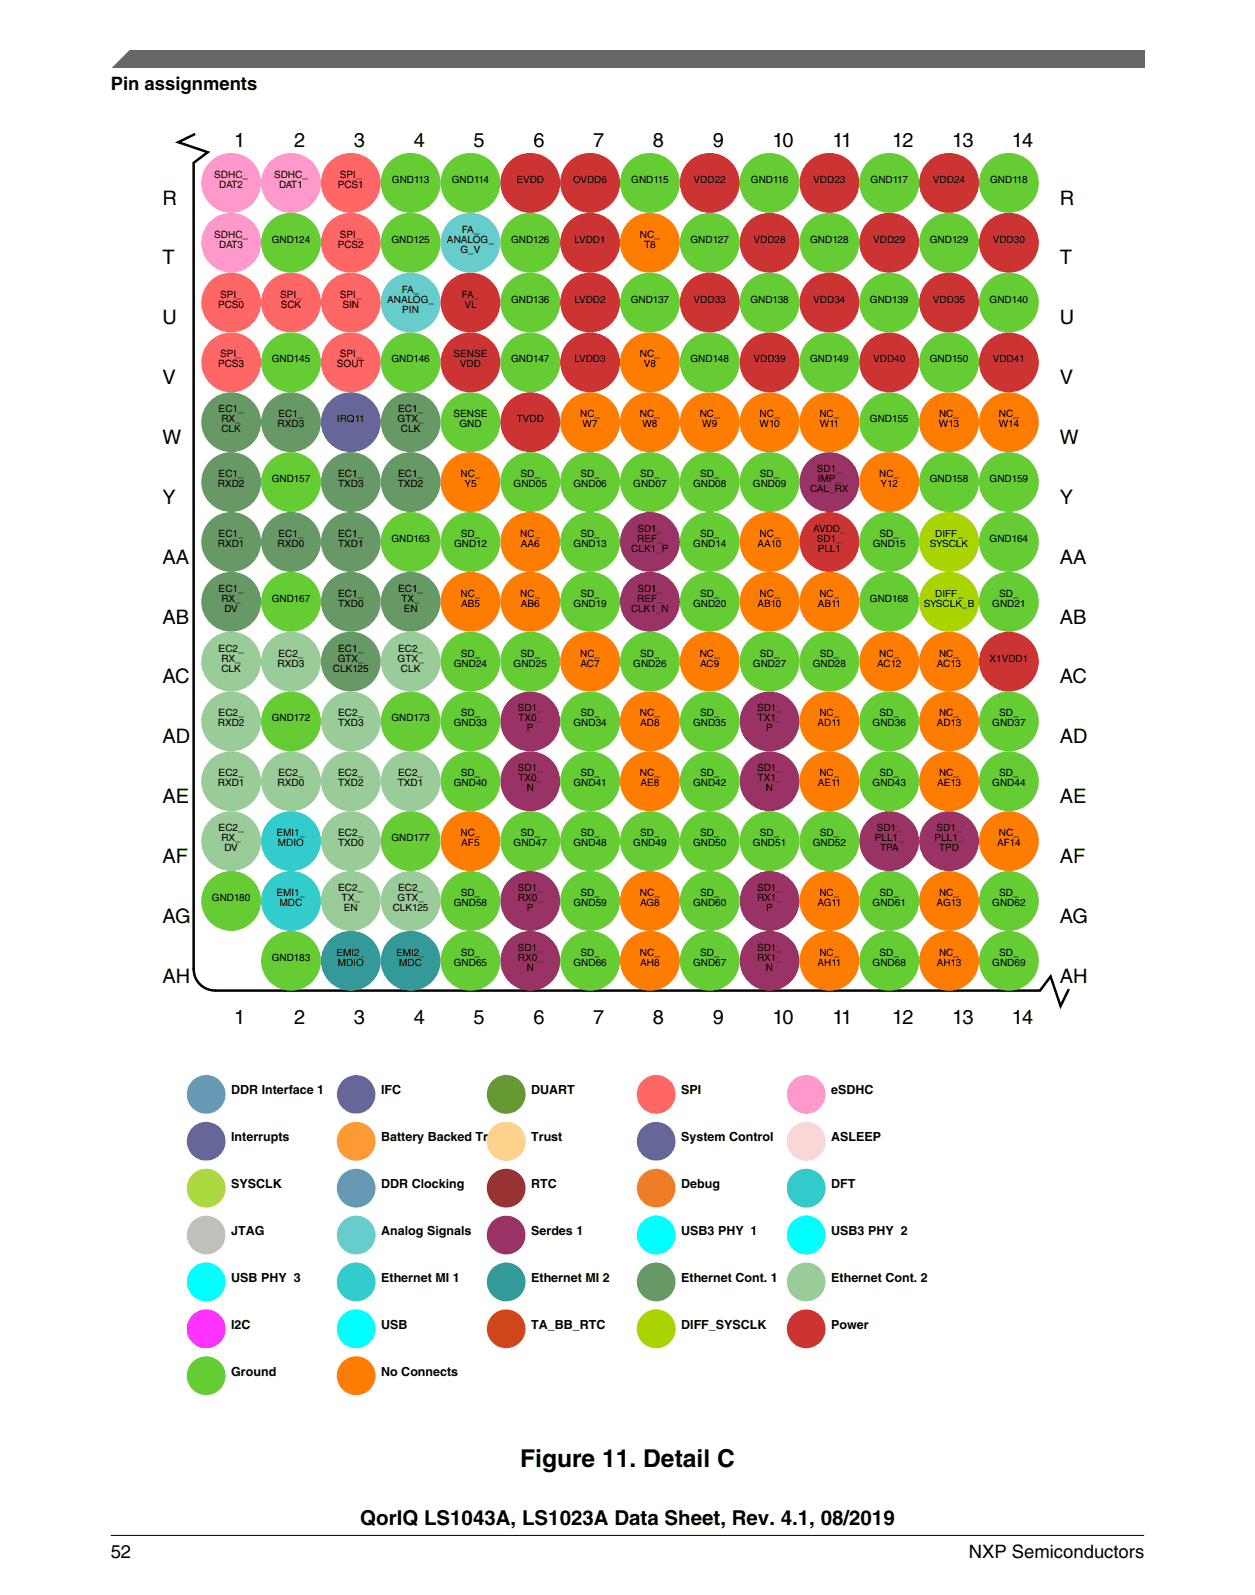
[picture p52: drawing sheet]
<svg xmlns="http://www.w3.org/2000/svg" width="216mm" height="274mm" viewBox="0 0 216 274" stroke-linecap="round" stroke-linejoin="round" font-family="sans-serif">
<defs><g id="words">
<text font-size="4.2" x="89.5" y="252.4">Figure 11. Detail C</text>
<text font-size="3.5" x="62" y="262.3">QorIQ LS1043A, LS1023A Data Sheet, Rev. 4.1, 08/2019</text>
<g font-size="3.4">
<text x="40.3" y="25.2">1</text>
<text x="50.6" y="25.2">2</text>
<text x="60.9" y="25.2">3</text>
<text x="71.2" y="25.2">4</text>
<text x="81.5" y="25.2">5</text>
<text x="91.8" y="25.2">6</text>
<text x="102" y="25.2">7</text>
<text x="112.3" y="25.2">8</text>
<text x="122.6" y="25.2">9</text>
<text x="132.9" y="25.2">10</text>
<text x="143.2" y="25.2">11</text>
<text x="153.5" y="25.2">12</text>
<text x="163.8" y="25.2">13</text>
<text x="174.1" y="25.2">14</text>
<text x="27.9" y="35.2">R</text>
<text x="182.3" y="35.2">R</text>
<text x="27.9" y="45.5">T</text>
<text x="182.3" y="45.5">T</text>
<text x="27.9" y="55.8">U</text>
<text x="182.3" y="55.8">U</text>
<text x="27.9" y="66.1">V</text>
<text x="182.3" y="66.1">V</text>
<text x="27.9" y="76.4">W</text>
<text x="182.3" y="76.4">W</text>
<text x="27.9" y="86.7">Y</text>
<text x="182.3" y="86.7">Y</text>
<text x="27.9" y="96.9">AA</text>
<text x="182.3" y="96.9">AA</text>
<text x="27.9" y="107.2">AB</text>
<text x="182.3" y="107.2">AB</text>
<text x="27.9" y="117.5">AC</text>
<text x="182.3" y="117.5">AC</text>
<text x="27.9" y="127.8">AD</text>
<text x="182.3" y="127.8">AD</text>
<text x="27.9" y="138.1">AE</text>
<text x="182.3" y="138.1">AE</text>
<text x="27.9" y="148.4">AF</text>
<text x="182.3" y="148.4">AF</text>
<text x="27.9" y="158.7">AG</text>
<text x="182.3" y="158.7">AG</text>
<text x="27.9" y="169">AH</text>
<text x="182.3" y="169">AH</text>
<text x="40.3" y="176.1">1</text>
<text x="50.6" y="176.1">2</text>
<text x="60.9" y="176.1">3</text>
<text x="71.2" y="176.1">4</text>
<text x="81.5" y="176.1">5</text>
<text x="91.8" y="176.1">6</text>
<text x="102" y="176.1">7</text>
<text x="112.3" y="176.1">8</text>
<text x="122.6" y="176.1">9</text>
<text x="132.9" y="176.1">10</text>
<text x="143.2" y="176.1">11</text>
<text x="153.5" y="176.1">12</text>
<text x="163.8" y="176.1">13</text>
<text x="174.1" y="176.1">14</text>
</g>
<g font-size="3.2">
<text x="19" y="15.5">Pin assignments</text>
<text x="19" y="268">52</text>
<text x="166.7" y="268">NXP Semiconductors</text>
</g>
<g font-size="2.2">
<text x="39.8" y="188.2">DDR Interface 1</text>
<text x="65.6" y="188.2">IFC</text>
<text x="91.4" y="188.2">DUART</text>
<text x="117.2" y="188.2">SPI</text>
<text x="143" y="188.2">eSDHC</text>
<text x="39.8" y="196.3">Interrupts</text>
<text x="65.6" y="196.3">Battery Backed Trust</text>
<text x="91.4" y="196.3">Trust</text>
<text x="117.2" y="196.3">System Control</text>
<text x="143" y="196.3">ASLEEP</text>
<text x="39.8" y="204.3">SYSCLK</text>
<text x="65.6" y="204.3">DDR Clocking</text>
<text x="91.4" y="204.3">RTC</text>
<text x="117.2" y="204.3">Debug</text>
<text x="143" y="204.3">DFT</text>
<text x="39.8" y="212.4">JTAG</text>
<text x="65.6" y="212.4">Analog Signals</text>
<text x="91.4" y="212.4">Serdes 1</text>
<text x="117.2" y="212.4">USB3 PHY 1</text>
<text x="143" y="212.4">USB3 PHY 2</text>
<text x="39.8" y="220.5">USB PHY 3</text>
<text x="65.6" y="220.5">Ethernet MI 1</text>
<text x="91.4" y="220.5">Ethernet MI 2</text>
<text x="117.2" y="220.5">Ethernet Cont. 1</text>
<text x="143" y="220.5">Ethernet Cont. 2</text>
<text x="39.8" y="228.5">I2C</text>
<text x="65.6" y="228.5">USB</text>
<text x="91.4" y="228.5">TA_BB_RTC</text>
<text x="117.2" y="228.5">DIFF_SYSCLK</text>
<text x="143" y="228.5">Power</text>
<text x="39.8" y="236.6">Ground</text>
<text x="65.6" y="236.6">No Connects</text>
</g>
<g font-size="1.7">
<text x="36.9" y="30.6">SDHC_</text>
<text x="37.7" y="32.3">DAT2</text>
<text x="47.1" y="30.6">SDHC_</text>
<text x="48" y="32.3">DAT1</text>
<text x="58.1" y="32.3">PCS1</text>
<text x="58.5" y="30.6">SPI_</text>
<text x="67.4" y="31.5">GND113</text>
<text x="77.7" y="31.5">GND114</text>
<text x="88.8" y="31.5">EVDD</text>
<text x="98.6" y="31.5">OVDD6</text>
<text x="108.6" y="31.5">GND115</text>
<text x="119.3" y="31.5">VDD22</text>
<text x="129.2" y="31.5">GND116</text>
<text x="139.9" y="31.5">VDD23</text>
<text x="149.8" y="31.5">GND117</text>
<text x="160.5" y="31.5">VDD24</text>
<text x="170.3" y="31.5">GND118</text>
<text x="36.9" y="40.9">SDHC_</text>
<text x="46.7" y="41.7">GND124</text>
<text x="58.5" y="40.9">SPI_</text>
<text x="67.3" y="41.7">GND125</text>
<text x="76.9" y="41.7">ANALOG_</text>
<text x="79.4" y="40">FA_</text>
<text x="87.9" y="41.7">GND126</text>
<text x="98.8" y="41.7">LVDD1</text>
<text x="110.1" y="40.9">NC_</text>
<text x="118.8" y="41.7">GND127</text>
<text x="129.6" y="41.7">VDD28</text>
<text x="139.4" y="41.7">GND128</text>
<text x="150.2" y="41.7">VDD29</text>
<text x="160" y="41.7">GND129</text>
<text x="170.8" y="41.7">VDD30</text>
<text x="37.7" y="42.6">DAT3</text>
<text x="58.1" y="42.6">PCS2</text>
<text x="79.2" y="43.5">G_V</text>
<text x="110.8" y="42.6">T8</text>
<text x="37.5" y="52.9">PCS0</text>
<text x="37.9" y="51.2">SPI_</text>
<text x="48.2" y="51.2">SPI_</text>
<text x="48.3" y="52.9">SCK</text>
<text x="58.5" y="51.2">SPI_</text>
<text x="58.9" y="52.9">SIN</text>
<text x="66.6" y="52">ANALOG_</text>
<text x="69.1" y="50.3">FA_</text>
<text x="69.2" y="53.8">PIN</text>
<text x="79.4" y="51.2">FA_</text>
<text x="79.9" y="52.9">VL</text>
<text x="87.9" y="52">GND136</text>
<text x="98.8" y="52">LVDD2</text>
<text x="108.5" y="52">GND137</text>
<text x="119.3" y="52">VDD33</text>
<text x="129.1" y="52">GND138</text>
<text x="139.9" y="52">VDD34</text>
<text x="149.7" y="52">GND139</text>
<text x="160.5" y="52">VDD35</text>
<text x="170.3" y="52">GND140</text>
<text x="37.5" y="63.2">PCS3</text>
<text x="37.9" y="61.5">SPI_</text>
<text x="46.7" y="62.3">GND145</text>
<text x="58" y="63.2">SOUT</text>
<text x="58.5" y="61.5">SPI_</text>
<text x="67.3" y="62.3">GND146</text>
<text x="78" y="61.5">SENSE</text>
<text x="79.1" y="63.2">VDD</text>
<text x="87.9" y="62.3">GND147</text>
<text x="98.8" y="62.3">LVDD3</text>
<text x="110.1" y="61.5">NC_</text>
<text x="110.8" y="63.2">V8</text>
<text x="118.8" y="62.3">GND148</text>
<text x="129.6" y="62.3">VDD39</text>
<text x="139.4" y="62.3">GND149</text>
<text x="150.2" y="62.3">VDD40</text>
<text x="160" y="62.3">GND150</text>
<text x="170.8" y="62.3">VDD41</text>
<text x="37.6" y="70.9">EC1_</text>
<text x="47.9" y="71.8">EC1_</text>
<text x="68.5" y="70.9">EC1_</text>
<text x="78" y="71.8">SENSE</text>
<text x="99.8" y="71.8">NC_</text>
<text x="110.1" y="71.8">NC_</text>
<text x="120.4" y="71.8">NC_</text>
<text x="130.7" y="71.8">NC_</text>
<text x="141" y="71.8">NC_</text>
<text x="161.6" y="71.8">NC_</text>
<text x="171.8" y="71.8">NC_</text>
<text x="38.1" y="72.6">RX_</text>
<text x="38.1" y="74.3">CLK</text>
<text x="47.8" y="73.5">RXD3</text>
<text x="58" y="72.6">IRQ11</text>
<text x="68.4" y="72.6">GTX_</text>
<text x="69" y="74.3">CLK</text>
<text x="79" y="73.5">GND</text>
<text x="88.9" y="72.6">TVDD</text>
<text x="100.2" y="73.5">W7</text>
<text x="110.5" y="73.5">W8</text>
<text x="120.8" y="73.5">W9</text>
<text x="130.7" y="73.5">W10</text>
<text x="141" y="73.5">W11</text>
<text x="149.7" y="72.6">GND155</text>
<text x="161.5" y="73.5">W13</text>
<text x="171.8" y="73.5">W14</text>
<text x="37.5" y="83.8">RXD2</text>
<text x="37.6" y="82.1">EC1_</text>
<text x="46.7" y="82.9">GND157</text>
<text x="58.2" y="83.8">TXD3</text>
<text x="58.2" y="82.1">EC1_</text>
<text x="68.4" y="83.8">TXD2</text>
<text x="68.5" y="82.1">EC1_</text>
<text x="79.2" y="82.1">NC_</text>
<text x="79.9" y="83.8">Y5</text>
<text x="88.4" y="83.8">GND05</text>
<text x="89.6" y="82.1">SD_</text>
<text x="98.7" y="83.8">GND06</text>
<text x="99.8" y="82.1">SD_</text>
<text x="108.9" y="83.8">GND07</text>
<text x="110.1" y="82.1">SD_</text>
<text x="119.2" y="83.8">GND08</text>
<text x="120.4" y="82.1">SD_</text>
<text x="129.5" y="83.8">GND09</text>
<text x="130.7" y="82.1">SD_</text>
<text x="140.5" y="81.2">SD1_</text>
<text x="140.7" y="82.9">IMP_</text>
<text x="151.3" y="82.1">NC_</text>
<text x="151.5" y="83.8">Y12</text>
<text x="160" y="82.9">GND158</text>
<text x="170.3" y="82.9">GND159</text>
<text x="139.4" y="84.6">CAL_RX</text>
<text x="37.5" y="94.1">RXD1</text>
<text x="37.6" y="92.3">EC1_</text>
<text x="47.8" y="94.1">RXD0</text>
<text x="47.9" y="92.3">EC1_</text>
<text x="58.2" y="94.1">TXD1</text>
<text x="58.2" y="92.3">EC1_</text>
<text x="67.3" y="93.2">GND163</text>
<text x="78.1" y="94.1">GND12</text>
<text x="79.3" y="92.3">SD_</text>
<text x="89.5" y="92.3">NC_</text>
<text x="89.6" y="94.1">AA6</text>
<text x="98.7" y="94.1">GND13</text>
<text x="99.8" y="92.3">SD_</text>
<text x="108.6" y="94.9">CLK1_P</text>
<text x="109.6" y="93.2">REF_</text>
<text x="109.7" y="91.5">SD1_</text>
<text x="119.3" y="94.1">GND14</text>
<text x="120.4" y="92.3">SD_</text>
<text x="130.3" y="94.1">AA10</text>
<text x="130.7" y="92.3">NC_</text>
<text x="139.9" y="91.5">AVDD_</text>
<text x="140.5" y="93.2">SD1_</text>
<text x="140.7" y="94.9">PLL1</text>
<text x="150.1" y="94.1">GND15</text>
<text x="151.3" y="92.3">SD_</text>
<text x="160" y="94.1">SYSCLK</text>
<text x="160.9" y="92.3">DIFF_</text>
<text x="170.3" y="93.2">GND164</text>
<text x="37.6" y="101.8">EC1_</text>
<text x="68.5" y="101.8">EC1_</text>
<text x="109.7" y="101.8">SD1_</text>
<text x="38.1" y="103.5">RX_</text>
<text x="38.6" y="105.2">DV</text>
<text x="46.7" y="103.5">GND167</text>
<text x="58.2" y="104.4">TXD0</text>
<text x="58.2" y="102.6">EC1_</text>
<text x="69.1" y="103.5">TX_</text>
<text x="69.4" y="105.2">EN</text>
<text x="79.2" y="102.6">NC_</text>
<text x="79.3" y="104.4">AB5</text>
<text x="89.5" y="102.6">NC_</text>
<text x="89.6" y="104.4">AB6</text>
<text x="98.7" y="104.4">GND19</text>
<text x="99.8" y="102.6">SD_</text>
<text x="108.6" y="105.2">CLK1_N</text>
<text x="109.6" y="103.5">REF_</text>
<text x="119.2" y="104.4">GND20</text>
<text x="120.4" y="102.6">SD_</text>
<text x="130.3" y="104.4">AB10</text>
<text x="130.7" y="102.6">NC_</text>
<text x="140.7" y="104.4">AB11</text>
<text x="141" y="102.6">NC_</text>
<text x="149.7" y="103.5">GND168</text>
<text x="158.9" y="104.4">SYSCLK_B</text>
<text x="160.9" y="102.6">DIFF_</text>
<text x="170.7" y="104.4">GND21</text>
<text x="171.9" y="102.6">SD_</text>
<text x="37.6" y="112.1">EC2_</text>
<text x="38.1" y="113.8">RX_</text>
<text x="47.9" y="112.9">EC2_</text>
<text x="58.1" y="113.8">GTX_</text>
<text x="58.2" y="112.1">EC1_</text>
<text x="68.4" y="113.8">GTX_</text>
<text x="68.5" y="112.1">EC2_</text>
<text x="79.3" y="112.9">SD_</text>
<text x="89.6" y="112.9">SD_</text>
<text x="99.8" y="112.9">NC_</text>
<text x="110.1" y="112.9">SD_</text>
<text x="120.4" y="112.9">NC_</text>
<text x="130.7" y="112.9">SD_</text>
<text x="141" y="112.9">SD_</text>
<text x="151.3" y="112.9">NC_</text>
<text x="161.6" y="112.9">NC_</text>
<text x="170.2" y="113.8">X1VDD1</text>
<text x="38.1" y="115.5">CLK</text>
<text x="47.8" y="114.6">RXD3</text>
<text x="57.3" y="115.5">CLK125</text>
<text x="69" y="115.5">CLK</text>
<text x="78.1" y="114.6">GND24</text>
<text x="88.4" y="114.6">GND25</text>
<text x="99.9" y="114.6">AC7</text>
<text x="108.9" y="114.6">GND26</text>
<text x="120.5" y="114.6">AC9</text>
<text x="129.5" y="114.6">GND27</text>
<text x="139.8" y="114.6">GND28</text>
<text x="150.9" y="114.6">AC12</text>
<text x="161.2" y="114.6">AC13</text>
<text x="37.5" y="124.9">RXD2</text>
<text x="37.6" y="123.2">EC2_</text>
<text x="46.7" y="124.1">GND172</text>
<text x="58.2" y="124.9">TXD3</text>
<text x="58.2" y="123.2">EC2_</text>
<text x="67.3" y="124.1">GND173</text>
<text x="78.1" y="124.9">GND33</text>
<text x="79.3" y="123.2">SD_</text>
<text x="89.1" y="122.4">SD1_</text>
<text x="89.2" y="124.1">TX0_</text>
<text x="90.7" y="125.8">P</text>
<text x="98.7" y="124.9">GND34</text>
<text x="99.8" y="123.2">SD_</text>
<text x="110.1" y="123.2">NC_</text>
<text x="110.1" y="124.9">AD8</text>
<text x="119.2" y="124.9">GND35</text>
<text x="120.4" y="123.2">SD_</text>
<text x="130.2" y="122.4">SD1_</text>
<text x="130.3" y="124.1">TX1_</text>
<text x="131.8" y="125.8">P</text>
<text x="140.6" y="124.9">AD11</text>
<text x="141" y="123.2">NC_</text>
<text x="150.1" y="124.9">GND36</text>
<text x="151.3" y="123.2">SD_</text>
<text x="161.2" y="124.9">AD13</text>
<text x="161.6" y="123.2">NC_</text>
<text x="170.7" y="124.9">GND37</text>
<text x="171.9" y="123.2">SD_</text>
<text x="37.5" y="135.2">RXD1</text>
<text x="37.6" y="133.5">EC2_</text>
<text x="47.8" y="135.2">RXD0</text>
<text x="47.9" y="133.5">EC2_</text>
<text x="58.2" y="135.2">TXD2</text>
<text x="58.2" y="133.5">EC2_</text>
<text x="68.4" y="135.2">TXD1</text>
<text x="68.5" y="133.5">EC2_</text>
<text x="78.1" y="135.2">GND40</text>
<text x="79.3" y="133.5">SD_</text>
<text x="89.1" y="132.7">SD1_</text>
<text x="89.2" y="134.4">TX0_</text>
<text x="90.6" y="136.1">N</text>
<text x="98.7" y="135.2">GND41</text>
<text x="99.8" y="133.5">SD_</text>
<text x="110.1" y="133.5">NC_</text>
<text x="110.2" y="135.2">AE8</text>
<text x="119.2" y="135.2">GND42</text>
<text x="120.4" y="133.5">SD_</text>
<text x="130.2" y="132.7">SD1_</text>
<text x="130.3" y="134.4">TX1_</text>
<text x="131.8" y="136.1">N</text>
<text x="140.7" y="135.2">AE11</text>
<text x="141" y="133.5">NC_</text>
<text x="150.1" y="135.2">GND43</text>
<text x="151.3" y="133.5">SD_</text>
<text x="161.2" y="135.2">AE13</text>
<text x="161.6" y="133.5">NC_</text>
<text x="170.7" y="135.2">GND44</text>
<text x="171.9" y="133.5">SD_</text>
<text x="37.6" y="142.9">EC2_</text>
<text x="47.6" y="143.8">EMI1_</text>
<text x="58.2" y="143.8">EC2_</text>
<text x="79.2" y="143.8">NC_</text>
<text x="89.6" y="143.8">SD_</text>
<text x="99.8" y="143.8">SD_</text>
<text x="110.1" y="143.8">SD_</text>
<text x="120.4" y="143.8">SD_</text>
<text x="130.7" y="143.8">SD_</text>
<text x="141" y="143.8">SD_</text>
<text x="150.8" y="142.9">SD1_</text>
<text x="161.1" y="142.9">SD1_</text>
<text x="171.8" y="143.8">NC_</text>
<text x="38.1" y="144.7">RX_</text>
<text x="38.6" y="146.4">DV</text>
<text x="47.8" y="145.5">MDIO</text>
<text x="58.2" y="145.5">TXD0</text>
<text x="67.3" y="144.7">GND177</text>
<text x="79.4" y="145.5">AF5</text>
<text x="88.4" y="145.5">GND47</text>
<text x="98.7" y="145.5">GND48</text>
<text x="108.9" y="145.5">GND49</text>
<text x="119.2" y="145.5">GND50</text>
<text x="129.5" y="145.5">GND51</text>
<text x="139.8" y="145.5">GND52</text>
<text x="150.5" y="144.7">PLL1_</text>
<text x="151.4" y="146.4">TPA</text>
<text x="160.8" y="144.7">PLL1_</text>
<text x="161.6" y="146.4">TPD</text>
<text x="171.5" y="145.5">AF14</text>
<text x="36.5" y="155">GND180</text>
<text x="47.6" y="154.1">EMI1_</text>
<text x="48.1" y="155.8">MDC</text>
<text x="58.2" y="153.2">EC2_</text>
<text x="58.8" y="155">TX_</text>
<text x="68.4" y="155">GTX_</text>
<text x="68.5" y="153.2">EC2_</text>
<text x="78.1" y="155.8">GND58</text>
<text x="79.3" y="154.1">SD_</text>
<text x="89.1" y="153.2">SD1_</text>
<text x="89.1" y="155">RX0_</text>
<text x="98.7" y="155.8">GND59</text>
<text x="99.8" y="154.1">SD_</text>
<text x="110.1" y="154.1">NC_</text>
<text x="110.1" y="155.8">AG8</text>
<text x="119.2" y="155.8">GND60</text>
<text x="120.4" y="154.1">SD_</text>
<text x="130.2" y="153.2">SD1_</text>
<text x="130.2" y="155">RX1_</text>
<text x="140.6" y="155.8">AG11</text>
<text x="141" y="154.1">NC_</text>
<text x="150.1" y="155.8">GND61</text>
<text x="151.3" y="154.1">SD_</text>
<text x="161.1" y="155.8">AG13</text>
<text x="161.6" y="154.1">NC_</text>
<text x="170.7" y="155.8">GND62</text>
<text x="171.9" y="154.1">SD_</text>
<text x="59.2" y="156.7">EN</text>
<text x="67.6" y="156.7">CLK125</text>
<text x="90.7" y="156.7">P</text>
<text x="131.8" y="156.7">P</text>
<text x="46.7" y="165.2">GND183</text>
<text x="57.9" y="164.4">EMI2_</text>
<text x="58.1" y="166.1">MDIO</text>
<text x="68.2" y="164.4">EMI2_</text>
<text x="68.7" y="166.1">MDC</text>
<text x="78.1" y="166.1">GND65</text>
<text x="79.3" y="164.4">SD_</text>
<text x="89.1" y="163.5">SD1_</text>
<text x="89.1" y="165.2">RX0_</text>
<text x="90.6" y="167">N</text>
<text x="98.7" y="166.1">GND66</text>
<text x="99.8" y="164.4">SD_</text>
<text x="110.1" y="164.4">NC_</text>
<text x="110.1" y="166.1">AH8</text>
<text x="119.2" y="166.1">GND67</text>
<text x="120.4" y="164.4">SD_</text>
<text x="130.2" y="163.5">SD1_</text>
<text x="130.2" y="165.2">RX1_</text>
<text x="131.8" y="167">N</text>
<text x="140.6" y="166.1">AH11</text>
<text x="141" y="164.4">NC_</text>
<text x="150.1" y="166.1">GND68</text>
<text x="151.3" y="164.4">SD_</text>
<text x="161.2" y="166.1">AH13</text>
<text x="161.6" y="164.4">NC_</text>
<text x="170.7" y="166.1">GND69</text>
<text x="171.9" y="164.4">SD_</text>
</g>
</g></defs>
<path d="M33.6 23l-2.9 1.5 5 1.7-2.4 1.8v138.7a3.7 3.7 0 0 0 3.7 3.7h141.9l1.8-2.4 1.8 5 1.4-2.9" fill="none" stroke="#000" stroke-width=".43"/>
<circle cx="60.4" cy="62.3" r="5" fill="#f66"/>
<circle cx="60.4" cy="62.3" r="5" fill="none" stroke="#f66" stroke-width=".22"/>
<circle cx="60.4" cy="52" r="5" fill="#f66"/>
<circle cx="60.4" cy="52" r="5" fill="none" stroke="#f66" stroke-width=".22"/>
<circle cx="50.1" cy="52" r="5" fill="#f66"/>
<circle cx="50.1" cy="52" r="5" fill="none" stroke="#f66" stroke-width=".22"/>
<circle cx="39.8" cy="52" r="5" fill="#f66"/>
<circle cx="39.8" cy="52" r="5" fill="none" stroke="#f66" stroke-width=".22"/>
<circle cx="60.4" cy="31.5" r="5" fill="#f66"/>
<circle cx="60.4" cy="31.5" r="5" fill="none" stroke="#f66" stroke-width=".22"/>
<circle cx="60.4" cy="41.7" r="5" fill="#f66"/>
<circle cx="60.4" cy="41.7" r="5" fill="none" stroke="#f66" stroke-width=".22"/>
<circle cx="39.8" cy="62.3" r="5" fill="#f66"/>
<circle cx="39.8" cy="62.3" r="5" fill="none" stroke="#f66" stroke-width=".22"/>
<circle cx="50.1" cy="31.5" r="5" fill="#f9c"/>
<circle cx="50.1" cy="31.5" r="5" fill="none" stroke="#f9c" stroke-width=".22"/>
<circle cx="39.8" cy="31.5" r="5" fill="#f9c"/>
<circle cx="39.8" cy="31.5" r="5" fill="none" stroke="#f9c" stroke-width=".22"/>
<circle cx="39.8" cy="41.7" r="5" fill="#f9c"/>
<circle cx="39.8" cy="41.7" r="5" fill="none" stroke="#f9c" stroke-width=".22"/>
<circle cx="60.4" cy="72.6" r="5" fill="#669"/>
<circle cx="60.4" cy="72.6" r="5" fill="none" stroke="#669" stroke-width=".22"/>
<circle cx="70.6" cy="52" r="5" fill="#6cc"/>
<circle cx="70.6" cy="52" r="5" fill="none" stroke="#6cc" stroke-width=".22"/>
<circle cx="80.9" cy="41.7" r="5" fill="#6cc"/>
<circle cx="80.9" cy="41.7" r="5" fill="none" stroke="#6cc" stroke-width=".22"/>
<circle cx="132.4" cy="124.1" r="5" fill="#936"/>
<circle cx="132.4" cy="124.1" r="5" fill="none" stroke="#936" stroke-width=".22"/>
<circle cx="91.2" cy="124.1" r="5" fill="#936"/>
<circle cx="91.2" cy="124.1" r="5" fill="none" stroke="#936" stroke-width=".22"/>
<circle cx="132.4" cy="134.4" r="5" fill="#936"/>
<circle cx="132.4" cy="134.4" r="5" fill="none" stroke="#936" stroke-width=".22"/>
<circle cx="91.2" cy="134.4" r="5" fill="#936"/>
<circle cx="91.2" cy="134.4" r="5" fill="none" stroke="#936" stroke-width=".22"/>
<circle cx="132.4" cy="155" r="5" fill="#936"/>
<circle cx="132.4" cy="155" r="5" fill="none" stroke="#936" stroke-width=".22"/>
<circle cx="91.2" cy="155" r="5" fill="#936"/>
<circle cx="91.2" cy="155" r="5" fill="none" stroke="#936" stroke-width=".22"/>
<circle cx="132.4" cy="165.2" r="5" fill="#936"/>
<circle cx="132.4" cy="165.2" r="5" fill="none" stroke="#936" stroke-width=".22"/>
<circle cx="91.2" cy="165.2" r="5" fill="#936"/>
<circle cx="91.2" cy="165.2" r="5" fill="none" stroke="#936" stroke-width=".22"/>
<circle cx="111.8" cy="93.2" r="5" fill="#936"/>
<circle cx="111.8" cy="93.2" r="5" fill="none" stroke="#936" stroke-width=".22"/>
<circle cx="111.8" cy="103.5" r="5" fill="#936"/>
<circle cx="111.8" cy="103.5" r="5" fill="none" stroke="#936" stroke-width=".22"/>
<circle cx="142.7" cy="82.9" r="5" fill="#936"/>
<circle cx="142.7" cy="82.9" r="5" fill="none" stroke="#936" stroke-width=".22"/>
<circle cx="153" cy="144.7" r="5" fill="#936"/>
<circle cx="153" cy="144.7" r="5" fill="none" stroke="#936" stroke-width=".22"/>
<circle cx="163.3" cy="144.7" r="5" fill="#936"/>
<circle cx="163.3" cy="144.7" r="5" fill="none" stroke="#936" stroke-width=".22"/>
<circle cx="50.1" cy="155" r="5" fill="#3cc"/>
<circle cx="50.1" cy="155" r="5" fill="none" stroke="#3cc" stroke-width=".22"/>
<circle cx="50.1" cy="144.7" r="5" fill="#3cc"/>
<circle cx="50.1" cy="144.7" r="5" fill="none" stroke="#3cc" stroke-width=".22"/>
<circle cx="70.6" cy="165.2" r="5" fill="#399"/>
<circle cx="70.6" cy="165.2" r="5" fill="none" stroke="#399" stroke-width=".22"/>
<circle cx="60.4" cy="165.2" r="5" fill="#399"/>
<circle cx="60.4" cy="165.2" r="5" fill="none" stroke="#399" stroke-width=".22"/>
<circle cx="60.4" cy="82.9" r="5" fill="#696"/>
<circle cx="60.4" cy="82.9" r="5" fill="none" stroke="#696" stroke-width=".22"/>
<circle cx="70.6" cy="82.9" r="5" fill="#696"/>
<circle cx="70.6" cy="82.9" r="5" fill="none" stroke="#696" stroke-width=".22"/>
<circle cx="60.4" cy="93.2" r="5" fill="#696"/>
<circle cx="60.4" cy="93.2" r="5" fill="none" stroke="#696" stroke-width=".22"/>
<circle cx="60.4" cy="103.5" r="5" fill="#696"/>
<circle cx="60.4" cy="103.5" r="5" fill="none" stroke="#696" stroke-width=".22"/>
<circle cx="70.6" cy="103.5" r="5" fill="#696"/>
<circle cx="70.6" cy="103.5" r="5" fill="none" stroke="#696" stroke-width=".22"/>
<circle cx="70.6" cy="72.6" r="5" fill="#696"/>
<circle cx="70.6" cy="72.6" r="5" fill="none" stroke="#696" stroke-width=".22"/>
<circle cx="60.4" cy="113.8" r="5" fill="#696"/>
<circle cx="60.4" cy="113.8" r="5" fill="none" stroke="#696" stroke-width=".22"/>
<circle cx="50.1" cy="72.6" r="5" fill="#696"/>
<circle cx="50.1" cy="72.6" r="5" fill="none" stroke="#696" stroke-width=".22"/>
<circle cx="39.8" cy="82.9" r="5" fill="#696"/>
<circle cx="39.8" cy="82.9" r="5" fill="none" stroke="#696" stroke-width=".22"/>
<circle cx="39.8" cy="93.2" r="5" fill="#696"/>
<circle cx="39.8" cy="93.2" r="5" fill="none" stroke="#696" stroke-width=".22"/>
<circle cx="50.1" cy="93.2" r="5" fill="#696"/>
<circle cx="50.1" cy="93.2" r="5" fill="none" stroke="#696" stroke-width=".22"/>
<circle cx="39.8" cy="72.6" r="5" fill="#696"/>
<circle cx="39.8" cy="72.6" r="5" fill="none" stroke="#696" stroke-width=".22"/>
<circle cx="39.8" cy="103.5" r="5" fill="#696"/>
<circle cx="39.8" cy="103.5" r="5" fill="none" stroke="#696" stroke-width=".22"/>
<circle cx="60.4" cy="124.1" r="5" fill="#9c9"/>
<circle cx="60.4" cy="124.1" r="5" fill="none" stroke="#9c9" stroke-width=".22"/>
<circle cx="60.4" cy="134.4" r="5" fill="#9c9"/>
<circle cx="60.4" cy="134.4" r="5" fill="none" stroke="#9c9" stroke-width=".22"/>
<circle cx="70.6" cy="134.4" r="5" fill="#9c9"/>
<circle cx="70.6" cy="134.4" r="5" fill="none" stroke="#9c9" stroke-width=".22"/>
<circle cx="60.4" cy="144.7" r="5" fill="#9c9"/>
<circle cx="60.4" cy="144.7" r="5" fill="none" stroke="#9c9" stroke-width=".22"/>
<circle cx="60.4" cy="155" r="5" fill="#9c9"/>
<circle cx="60.4" cy="155" r="5" fill="none" stroke="#9c9" stroke-width=".22"/>
<circle cx="70.6" cy="113.8" r="5" fill="#9c9"/>
<circle cx="70.6" cy="113.8" r="5" fill="none" stroke="#9c9" stroke-width=".22"/>
<circle cx="70.6" cy="155" r="5" fill="#9c9"/>
<circle cx="70.6" cy="155" r="5" fill="none" stroke="#9c9" stroke-width=".22"/>
<circle cx="50.1" cy="113.8" r="5" fill="#9c9"/>
<circle cx="50.1" cy="113.8" r="5" fill="none" stroke="#9c9" stroke-width=".22"/>
<circle cx="39.8" cy="124.1" r="5" fill="#9c9"/>
<circle cx="39.8" cy="124.1" r="5" fill="none" stroke="#9c9" stroke-width=".22"/>
<circle cx="39.8" cy="134.4" r="5" fill="#9c9"/>
<circle cx="39.8" cy="134.4" r="5" fill="none" stroke="#9c9" stroke-width=".22"/>
<circle cx="50.1" cy="134.4" r="5" fill="#9c9"/>
<circle cx="50.1" cy="134.4" r="5" fill="none" stroke="#9c9" stroke-width=".22"/>
<circle cx="39.8" cy="113.8" r="5" fill="#9c9"/>
<circle cx="39.8" cy="113.8" r="5" fill="none" stroke="#9c9" stroke-width=".22"/>
<circle cx="39.8" cy="144.7" r="5" fill="#9c9"/>
<circle cx="39.8" cy="144.7" r="5" fill="none" stroke="#9c9" stroke-width=".22"/>
<circle cx="163.3" cy="93.2" r="5" fill="#aad400"/>
<circle cx="163.3" cy="93.2" r="5" fill="none" stroke="#aad400" stroke-width=".22"/>
<circle cx="163.3" cy="103.5" r="5" fill="#aad400"/>
<circle cx="163.3" cy="103.5" r="5" fill="none" stroke="#aad400" stroke-width=".22"/>
<circle cx="132.4" cy="93.2" r="5" fill="#fe7d00"/>
<circle cx="132.4" cy="93.2" r="5" fill="none" stroke="#fe7d00" stroke-width=".22"/>
<circle cx="91.2" cy="93.2" r="5" fill="#fe7d00"/>
<circle cx="91.2" cy="93.2" r="5" fill="none" stroke="#fe7d00" stroke-width=".22"/>
<circle cx="132.4" cy="103.5" r="5" fill="#fe7d00"/>
<circle cx="132.4" cy="103.5" r="5" fill="none" stroke="#fe7d00" stroke-width=".22"/>
<circle cx="142.7" cy="103.5" r="5" fill="#fe7d00"/>
<circle cx="142.7" cy="103.5" r="5" fill="none" stroke="#fe7d00" stroke-width=".22"/>
<circle cx="80.9" cy="103.5" r="5" fill="#fe7d00"/>
<circle cx="80.9" cy="103.5" r="5" fill="none" stroke="#fe7d00" stroke-width=".22"/>
<circle cx="91.2" cy="103.5" r="5" fill="#fe7d00"/>
<circle cx="91.2" cy="103.5" r="5" fill="none" stroke="#fe7d00" stroke-width=".22"/>
<circle cx="153" cy="113.8" r="5" fill="#fe7d00"/>
<circle cx="153" cy="113.8" r="5" fill="none" stroke="#fe7d00" stroke-width=".22"/>
<circle cx="163.3" cy="113.8" r="5" fill="#fe7d00"/>
<circle cx="163.3" cy="113.8" r="5" fill="none" stroke="#fe7d00" stroke-width=".22"/>
<circle cx="101.5" cy="113.8" r="5" fill="#fe7d00"/>
<circle cx="101.5" cy="113.8" r="5" fill="none" stroke="#fe7d00" stroke-width=".22"/>
<circle cx="122.1" cy="113.8" r="5" fill="#fe7d00"/>
<circle cx="122.1" cy="113.8" r="5" fill="none" stroke="#fe7d00" stroke-width=".22"/>
<circle cx="142.7" cy="124.1" r="5" fill="#fe7d00"/>
<circle cx="142.7" cy="124.1" r="5" fill="none" stroke="#fe7d00" stroke-width=".22"/>
<circle cx="163.3" cy="124.1" r="5" fill="#fe7d00"/>
<circle cx="163.3" cy="124.1" r="5" fill="none" stroke="#fe7d00" stroke-width=".22"/>
<circle cx="111.8" cy="124.1" r="5" fill="#fe7d00"/>
<circle cx="111.8" cy="124.1" r="5" fill="none" stroke="#fe7d00" stroke-width=".22"/>
<circle cx="142.7" cy="134.4" r="5" fill="#fe7d00"/>
<circle cx="142.7" cy="134.4" r="5" fill="none" stroke="#fe7d00" stroke-width=".22"/>
<circle cx="163.3" cy="134.4" r="5" fill="#fe7d00"/>
<circle cx="163.3" cy="134.4" r="5" fill="none" stroke="#fe7d00" stroke-width=".22"/>
<circle cx="111.8" cy="134.4" r="5" fill="#fe7d00"/>
<circle cx="111.8" cy="134.4" r="5" fill="none" stroke="#fe7d00" stroke-width=".22"/>
<circle cx="173.6" cy="144.7" r="5" fill="#fe7d00"/>
<circle cx="173.6" cy="144.7" r="5" fill="none" stroke="#fe7d00" stroke-width=".22"/>
<circle cx="80.9" cy="144.7" r="5" fill="#fe7d00"/>
<circle cx="80.9" cy="144.7" r="5" fill="none" stroke="#fe7d00" stroke-width=".22"/>
<circle cx="142.7" cy="155" r="5" fill="#fe7d00"/>
<circle cx="142.7" cy="155" r="5" fill="none" stroke="#fe7d00" stroke-width=".22"/>
<circle cx="163.3" cy="155" r="5" fill="#fe7d00"/>
<circle cx="163.3" cy="155" r="5" fill="none" stroke="#fe7d00" stroke-width=".22"/>
<circle cx="111.8" cy="155" r="5" fill="#fe7d00"/>
<circle cx="111.8" cy="155" r="5" fill="none" stroke="#fe7d00" stroke-width=".22"/>
<circle cx="142.7" cy="165.2" r="5" fill="#fe7d00"/>
<circle cx="142.7" cy="165.2" r="5" fill="none" stroke="#fe7d00" stroke-width=".22"/>
<circle cx="163.3" cy="165.2" r="5" fill="#fe7d00"/>
<circle cx="163.3" cy="165.2" r="5" fill="none" stroke="#fe7d00" stroke-width=".22"/>
<circle cx="111.8" cy="165.2" r="5" fill="#fe7d00"/>
<circle cx="111.8" cy="165.2" r="5" fill="none" stroke="#fe7d00" stroke-width=".22"/>
<circle cx="111.8" cy="41.7" r="5" fill="#fe7d00"/>
<circle cx="111.8" cy="41.7" r="5" fill="none" stroke="#fe7d00" stroke-width=".22"/>
<circle cx="111.8" cy="62.3" r="5" fill="#fe7d00"/>
<circle cx="111.8" cy="62.3" r="5" fill="none" stroke="#fe7d00" stroke-width=".22"/>
<circle cx="132.4" cy="72.6" r="5" fill="#fe7d00"/>
<circle cx="132.4" cy="72.6" r="5" fill="none" stroke="#fe7d00" stroke-width=".22"/>
<circle cx="142.7" cy="72.6" r="5" fill="#fe7d00"/>
<circle cx="142.7" cy="72.6" r="5" fill="none" stroke="#fe7d00" stroke-width=".22"/>
<circle cx="163.3" cy="72.6" r="5" fill="#fe7d00"/>
<circle cx="163.3" cy="72.6" r="5" fill="none" stroke="#fe7d00" stroke-width=".22"/>
<circle cx="173.6" cy="72.6" r="5" fill="#fe7d00"/>
<circle cx="173.6" cy="72.6" r="5" fill="none" stroke="#fe7d00" stroke-width=".22"/>
<circle cx="101.5" cy="72.6" r="5" fill="#fe7d00"/>
<circle cx="101.5" cy="72.6" r="5" fill="none" stroke="#fe7d00" stroke-width=".22"/>
<circle cx="111.8" cy="72.6" r="5" fill="#fe7d00"/>
<circle cx="111.8" cy="72.6" r="5" fill="none" stroke="#fe7d00" stroke-width=".22"/>
<circle cx="122.1" cy="72.6" r="5" fill="#fe7d00"/>
<circle cx="122.1" cy="72.6" r="5" fill="none" stroke="#fe7d00" stroke-width=".22"/>
<circle cx="153" cy="82.9" r="5" fill="#fe7d00"/>
<circle cx="153" cy="82.9" r="5" fill="none" stroke="#fe7d00" stroke-width=".22"/>
<circle cx="80.9" cy="82.9" r="5" fill="#fe7d00"/>
<circle cx="80.9" cy="82.9" r="5" fill="none" stroke="#fe7d00" stroke-width=".22"/>
<circle cx="35.5" cy="188.2" r="3.2" fill="#69c"/>
<circle cx="35.5" cy="188.2" r="3.2" fill="none" stroke="#69c" stroke-width=".22"/>
<circle cx="61.3" cy="188.2" r="3.2" fill="#96c"/>
<circle cx="61.3" cy="188.2" r="3.2" fill="none" stroke="#96c" stroke-width=".22"/>
<circle cx="87.1" cy="188.2" r="3.2" fill="#693"/>
<circle cx="87.1" cy="188.2" r="3.2" fill="none" stroke="#693" stroke-width=".22"/>
<circle cx="112.9" cy="188.2" r="3.2" fill="#f66"/>
<circle cx="112.9" cy="188.2" r="3.2" fill="none" stroke="#f66" stroke-width=".22"/>
<circle cx="138.7" cy="188.2" r="3.2" fill="#f9c"/>
<circle cx="138.7" cy="188.2" r="3.2" fill="none" stroke="#f9c" stroke-width=".22"/>
<circle cx="35.5" cy="196.3" r="3.2" fill="#669"/>
<circle cx="35.5" cy="196.3" r="3.2" fill="none" stroke="#669" stroke-width=".22"/>
<circle cx="61.3" cy="196.3" r="3.2" fill="#f93"/>
<circle cx="61.3" cy="196.3" r="3.2" fill="none" stroke="#f93" stroke-width=".22"/>
<circle cx="87.1" cy="196.3" r="3.2" fill="#fc6"/>
<circle cx="87.1" cy="196.3" r="3.2" fill="none" stroke="#fc6" stroke-width=".22"/>
<circle cx="112.9" cy="196.3" r="3.2" fill="#669"/>
<circle cx="112.9" cy="196.3" r="3.2" fill="none" stroke="#669" stroke-width=".22"/>
<circle cx="138.7" cy="196.3" r="3.2" fill="#fcc"/>
<circle cx="138.7" cy="196.3" r="3.2" fill="none" stroke="#fcc" stroke-width=".22"/>
<circle cx="35.5" cy="204.3" r="3.2" fill="#cc3"/>
<circle cx="35.5" cy="204.3" r="3.2" fill="none" stroke="#cc3" stroke-width=".22"/>
<circle cx="61.3" cy="204.3" r="3.2" fill="#699"/>
<circle cx="61.3" cy="204.3" r="3.2" fill="none" stroke="#699" stroke-width=".22"/>
<circle cx="87.1" cy="204.3" r="3.2" fill="#933"/>
<circle cx="87.1" cy="204.3" r="3.2" fill="none" stroke="#933" stroke-width=".22"/>
<circle cx="112.9" cy="204.3" r="3.2" fill="#c93"/>
<circle cx="112.9" cy="204.3" r="3.2" fill="none" stroke="#c93" stroke-width=".22"/>
<circle cx="138.7" cy="204.3" r="3.2" fill="#3c9"/>
<circle cx="138.7" cy="204.3" r="3.2" fill="none" stroke="#3c9" stroke-width=".22"/>
<circle cx="35.5" cy="212.4" r="3.2" fill="#cc9"/>
<circle cx="35.5" cy="212.4" r="3.2" fill="none" stroke="#cc9" stroke-width=".22"/>
<circle cx="61.3" cy="212.4" r="3.2" fill="#6cc"/>
<circle cx="61.3" cy="212.4" r="3.2" fill="none" stroke="#6cc" stroke-width=".22"/>
<circle cx="87.1" cy="212.4" r="3.2" fill="#936"/>
<circle cx="87.1" cy="212.4" r="3.2" fill="none" stroke="#936" stroke-width=".22"/>
<circle cx="112.9" cy="212.4" r="3.2" fill="#0ff"/>
<circle cx="112.9" cy="212.4" r="3.2" fill="none" stroke="#0ff" stroke-width=".22"/>
<circle cx="138.7" cy="212.4" r="3.2" fill="#0ff"/>
<circle cx="138.7" cy="212.4" r="3.2" fill="none" stroke="#0ff" stroke-width=".22"/>
<circle cx="35.5" cy="220.5" r="3.2" fill="#0ff"/>
<circle cx="35.5" cy="220.5" r="3.2" fill="none" stroke="#0ff" stroke-width=".22"/>
<circle cx="61.3" cy="220.5" r="3.2" fill="#3cc"/>
<circle cx="61.3" cy="220.5" r="3.2" fill="none" stroke="#3cc" stroke-width=".22"/>
<circle cx="87.1" cy="220.5" r="3.2" fill="#399"/>
<circle cx="87.1" cy="220.5" r="3.2" fill="none" stroke="#399" stroke-width=".22"/>
<circle cx="112.9" cy="220.5" r="3.2" fill="#696"/>
<circle cx="112.9" cy="220.5" r="3.2" fill="none" stroke="#696" stroke-width=".22"/>
<circle cx="138.7" cy="220.5" r="3.2" fill="#9c9"/>
<circle cx="138.7" cy="220.5" r="3.2" fill="none" stroke="#9c9" stroke-width=".22"/>
<circle cx="35.5" cy="228.5" r="3.2" fill="#f0f"/>
<circle cx="35.5" cy="228.5" r="3.2" fill="none" stroke="#f0f" stroke-width=".22"/>
<circle cx="61.3" cy="228.5" r="3.2" fill="#0ff"/>
<circle cx="61.3" cy="228.5" r="3.2" fill="none" stroke="#0ff" stroke-width=".22"/>
<circle cx="87.1" cy="228.5" r="3.2" fill="#d45500"/>
<circle cx="87.1" cy="228.5" r="3.2" fill="none" stroke="#d45500" stroke-width=".22"/>
<circle cx="112.9" cy="228.5" r="3.2" fill="#aad400"/>
<circle cx="112.9" cy="228.5" r="3.2" fill="none" stroke="#aad400" stroke-width=".22"/>
<circle cx="70.6" cy="31.5" r="5" fill="#6c3"/>
<circle cx="70.6" cy="31.5" r="5" fill="none" stroke="#6c3" stroke-width=".22"/>
<circle cx="80.9" cy="31.5" r="5" fill="#6c3"/>
<circle cx="80.9" cy="31.5" r="5" fill="none" stroke="#6c3" stroke-width=".22"/>
<circle cx="111.8" cy="31.5" r="5" fill="#6c3"/>
<circle cx="111.8" cy="31.5" r="5" fill="none" stroke="#6c3" stroke-width=".22"/>
<circle cx="132.4" cy="31.5" r="5" fill="#6c3"/>
<circle cx="132.4" cy="31.5" r="5" fill="none" stroke="#6c3" stroke-width=".22"/>
<circle cx="153" cy="31.5" r="5" fill="#6c3"/>
<circle cx="153" cy="31.5" r="5" fill="none" stroke="#6c3" stroke-width=".22"/>
<circle cx="173.6" cy="31.5" r="5" fill="#6c3"/>
<circle cx="173.6" cy="31.5" r="5" fill="none" stroke="#6c3" stroke-width=".22"/>
<circle cx="50.1" cy="41.7" r="5" fill="#6c3"/>
<circle cx="50.1" cy="41.7" r="5" fill="none" stroke="#6c3" stroke-width=".22"/>
<circle cx="70.6" cy="41.7" r="5" fill="#6c3"/>
<circle cx="70.6" cy="41.7" r="5" fill="none" stroke="#6c3" stroke-width=".22"/>
<circle cx="91.2" cy="41.7" r="5" fill="#6c3"/>
<circle cx="91.2" cy="41.7" r="5" fill="none" stroke="#6c3" stroke-width=".22"/>
<circle cx="122.1" cy="41.7" r="5" fill="#6c3"/>
<circle cx="122.1" cy="41.7" r="5" fill="none" stroke="#6c3" stroke-width=".22"/>
<circle cx="142.7" cy="41.7" r="5" fill="#6c3"/>
<circle cx="142.7" cy="41.7" r="5" fill="none" stroke="#6c3" stroke-width=".22"/>
<circle cx="163.3" cy="41.7" r="5" fill="#6c3"/>
<circle cx="163.3" cy="41.7" r="5" fill="none" stroke="#6c3" stroke-width=".22"/>
<circle cx="91.2" cy="52" r="5" fill="#6c3"/>
<circle cx="91.2" cy="52" r="5" fill="none" stroke="#6c3" stroke-width=".22"/>
<circle cx="111.8" cy="52" r="5" fill="#6c3"/>
<circle cx="111.8" cy="52" r="5" fill="none" stroke="#6c3" stroke-width=".22"/>
<circle cx="132.4" cy="52" r="5" fill="#6c3"/>
<circle cx="132.4" cy="52" r="5" fill="none" stroke="#6c3" stroke-width=".22"/>
<circle cx="153" cy="52" r="5" fill="#6c3"/>
<circle cx="153" cy="52" r="5" fill="none" stroke="#6c3" stroke-width=".22"/>
<circle cx="173.6" cy="52" r="5" fill="#6c3"/>
<circle cx="173.6" cy="52" r="5" fill="none" stroke="#6c3" stroke-width=".22"/>
<circle cx="50.1" cy="62.3" r="5" fill="#6c3"/>
<circle cx="50.1" cy="62.3" r="5" fill="none" stroke="#6c3" stroke-width=".22"/>
<circle cx="70.6" cy="62.3" r="5" fill="#6c3"/>
<circle cx="70.6" cy="62.3" r="5" fill="none" stroke="#6c3" stroke-width=".22"/>
<circle cx="91.2" cy="62.3" r="5" fill="#6c3"/>
<circle cx="91.2" cy="62.3" r="5" fill="none" stroke="#6c3" stroke-width=".22"/>
<circle cx="122.1" cy="62.3" r="5" fill="#6c3"/>
<circle cx="122.1" cy="62.3" r="5" fill="none" stroke="#6c3" stroke-width=".22"/>
<circle cx="142.7" cy="62.3" r="5" fill="#6c3"/>
<circle cx="142.7" cy="62.3" r="5" fill="none" stroke="#6c3" stroke-width=".22"/>
<circle cx="163.3" cy="62.3" r="5" fill="#6c3"/>
<circle cx="163.3" cy="62.3" r="5" fill="none" stroke="#6c3" stroke-width=".22"/>
<circle cx="153" cy="72.6" r="5" fill="#6c3"/>
<circle cx="153" cy="72.6" r="5" fill="none" stroke="#6c3" stroke-width=".22"/>
<circle cx="50.1" cy="82.9" r="5" fill="#6c3"/>
<circle cx="50.1" cy="82.9" r="5" fill="none" stroke="#6c3" stroke-width=".22"/>
<circle cx="163.3" cy="82.9" r="5" fill="#6c3"/>
<circle cx="163.3" cy="82.9" r="5" fill="none" stroke="#6c3" stroke-width=".22"/>
<circle cx="173.6" cy="82.9" r="5" fill="#6c3"/>
<circle cx="173.6" cy="82.9" r="5" fill="none" stroke="#6c3" stroke-width=".22"/>
<circle cx="70.6" cy="93.2" r="5" fill="#6c3"/>
<circle cx="70.6" cy="93.2" r="5" fill="none" stroke="#6c3" stroke-width=".22"/>
<circle cx="173.6" cy="93.2" r="5" fill="#6c3"/>
<circle cx="173.6" cy="93.2" r="5" fill="none" stroke="#6c3" stroke-width=".22"/>
<circle cx="50.1" cy="103.5" r="5" fill="#6c3"/>
<circle cx="50.1" cy="103.5" r="5" fill="none" stroke="#6c3" stroke-width=".22"/>
<circle cx="153" cy="103.5" r="5" fill="#6c3"/>
<circle cx="153" cy="103.5" r="5" fill="none" stroke="#6c3" stroke-width=".22"/>
<circle cx="50.1" cy="124.1" r="5" fill="#6c3"/>
<circle cx="50.1" cy="124.1" r="5" fill="none" stroke="#6c3" stroke-width=".22"/>
<circle cx="70.6" cy="124.1" r="5" fill="#6c3"/>
<circle cx="70.6" cy="124.1" r="5" fill="none" stroke="#6c3" stroke-width=".22"/>
<circle cx="70.6" cy="144.7" r="5" fill="#6c3"/>
<circle cx="70.6" cy="144.7" r="5" fill="none" stroke="#6c3" stroke-width=".22"/>
<circle cx="39.8" cy="155" r="5" fill="#6c3"/>
<circle cx="39.8" cy="155" r="5" fill="none" stroke="#6c3" stroke-width=".22"/>
<circle cx="50.1" cy="165.2" r="5" fill="#6c3"/>
<circle cx="50.1" cy="165.2" r="5" fill="none" stroke="#6c3" stroke-width=".22"/>
<circle cx="91.2" cy="82.9" r="5" fill="#6c3"/>
<circle cx="91.2" cy="82.9" r="5" fill="none" stroke="#6c3" stroke-width=".22"/>
<circle cx="101.5" cy="82.9" r="5" fill="#6c3"/>
<circle cx="101.5" cy="82.9" r="5" fill="none" stroke="#6c3" stroke-width=".22"/>
<circle cx="111.8" cy="82.9" r="5" fill="#6c3"/>
<circle cx="111.8" cy="82.9" r="5" fill="none" stroke="#6c3" stroke-width=".22"/>
<circle cx="122.1" cy="82.9" r="5" fill="#6c3"/>
<circle cx="122.1" cy="82.9" r="5" fill="none" stroke="#6c3" stroke-width=".22"/>
<circle cx="132.4" cy="82.9" r="5" fill="#6c3"/>
<circle cx="132.4" cy="82.9" r="5" fill="none" stroke="#6c3" stroke-width=".22"/>
<circle cx="80.9" cy="93.2" r="5" fill="#6c3"/>
<circle cx="80.9" cy="93.2" r="5" fill="none" stroke="#6c3" stroke-width=".22"/>
<circle cx="101.5" cy="93.2" r="5" fill="#6c3"/>
<circle cx="101.5" cy="93.2" r="5" fill="none" stroke="#6c3" stroke-width=".22"/>
<circle cx="122.1" cy="93.2" r="5" fill="#6c3"/>
<circle cx="122.1" cy="93.2" r="5" fill="none" stroke="#6c3" stroke-width=".22"/>
<circle cx="153" cy="93.2" r="5" fill="#6c3"/>
<circle cx="153" cy="93.2" r="5" fill="none" stroke="#6c3" stroke-width=".22"/>
<circle cx="101.5" cy="103.5" r="5" fill="#6c3"/>
<circle cx="101.5" cy="103.5" r="5" fill="none" stroke="#6c3" stroke-width=".22"/>
<circle cx="122.1" cy="103.5" r="5" fill="#6c3"/>
<circle cx="122.1" cy="103.5" r="5" fill="none" stroke="#6c3" stroke-width=".22"/>
<circle cx="173.6" cy="103.5" r="5" fill="#6c3"/>
<circle cx="173.6" cy="103.5" r="5" fill="none" stroke="#6c3" stroke-width=".22"/>
<circle cx="80.9" cy="113.8" r="5" fill="#6c3"/>
<circle cx="80.9" cy="113.8" r="5" fill="none" stroke="#6c3" stroke-width=".22"/>
<circle cx="91.2" cy="113.8" r="5" fill="#6c3"/>
<circle cx="91.2" cy="113.8" r="5" fill="none" stroke="#6c3" stroke-width=".22"/>
<circle cx="111.8" cy="113.8" r="5" fill="#6c3"/>
<circle cx="111.8" cy="113.8" r="5" fill="none" stroke="#6c3" stroke-width=".22"/>
<circle cx="132.4" cy="113.8" r="5" fill="#6c3"/>
<circle cx="132.4" cy="113.8" r="5" fill="none" stroke="#6c3" stroke-width=".22"/>
<circle cx="142.7" cy="113.8" r="5" fill="#6c3"/>
<circle cx="142.7" cy="113.8" r="5" fill="none" stroke="#6c3" stroke-width=".22"/>
<circle cx="80.9" cy="124.1" r="5" fill="#6c3"/>
<circle cx="80.9" cy="124.1" r="5" fill="none" stroke="#6c3" stroke-width=".22"/>
<circle cx="101.5" cy="124.1" r="5" fill="#6c3"/>
<circle cx="101.5" cy="124.1" r="5" fill="none" stroke="#6c3" stroke-width=".22"/>
<circle cx="122.1" cy="124.1" r="5" fill="#6c3"/>
<circle cx="122.1" cy="124.1" r="5" fill="none" stroke="#6c3" stroke-width=".22"/>
<circle cx="153" cy="124.1" r="5" fill="#6c3"/>
<circle cx="153" cy="124.1" r="5" fill="none" stroke="#6c3" stroke-width=".22"/>
<circle cx="173.6" cy="124.1" r="5" fill="#6c3"/>
<circle cx="173.6" cy="124.1" r="5" fill="none" stroke="#6c3" stroke-width=".22"/>
<circle cx="80.9" cy="134.4" r="5" fill="#6c3"/>
<circle cx="80.9" cy="134.4" r="5" fill="none" stroke="#6c3" stroke-width=".22"/>
<circle cx="101.5" cy="134.4" r="5" fill="#6c3"/>
<circle cx="101.5" cy="134.4" r="5" fill="none" stroke="#6c3" stroke-width=".22"/>
<circle cx="122.1" cy="134.4" r="5" fill="#6c3"/>
<circle cx="122.1" cy="134.4" r="5" fill="none" stroke="#6c3" stroke-width=".22"/>
<circle cx="153" cy="134.4" r="5" fill="#6c3"/>
<circle cx="153" cy="134.4" r="5" fill="none" stroke="#6c3" stroke-width=".22"/>
<circle cx="173.6" cy="134.4" r="5" fill="#6c3"/>
<circle cx="173.6" cy="134.4" r="5" fill="none" stroke="#6c3" stroke-width=".22"/>
<circle cx="91.2" cy="144.7" r="5" fill="#6c3"/>
<circle cx="91.2" cy="144.7" r="5" fill="none" stroke="#6c3" stroke-width=".22"/>
<circle cx="101.5" cy="144.7" r="5" fill="#6c3"/>
<circle cx="101.5" cy="144.7" r="5" fill="none" stroke="#6c3" stroke-width=".22"/>
<circle cx="111.8" cy="144.7" r="5" fill="#6c3"/>
<circle cx="111.8" cy="144.7" r="5" fill="none" stroke="#6c3" stroke-width=".22"/>
<circle cx="122.1" cy="144.7" r="5" fill="#6c3"/>
<circle cx="122.1" cy="144.7" r="5" fill="none" stroke="#6c3" stroke-width=".22"/>
<circle cx="132.4" cy="144.7" r="5" fill="#6c3"/>
<circle cx="132.4" cy="144.7" r="5" fill="none" stroke="#6c3" stroke-width=".22"/>
<circle cx="142.7" cy="144.7" r="5" fill="#6c3"/>
<circle cx="142.7" cy="144.7" r="5" fill="none" stroke="#6c3" stroke-width=".22"/>
<circle cx="80.9" cy="155" r="5" fill="#6c3"/>
<circle cx="80.9" cy="155" r="5" fill="none" stroke="#6c3" stroke-width=".22"/>
<circle cx="101.5" cy="155" r="5" fill="#6c3"/>
<circle cx="101.5" cy="155" r="5" fill="none" stroke="#6c3" stroke-width=".22"/>
<circle cx="122.1" cy="155" r="5" fill="#6c3"/>
<circle cx="122.1" cy="155" r="5" fill="none" stroke="#6c3" stroke-width=".22"/>
<circle cx="153" cy="155" r="5" fill="#6c3"/>
<circle cx="153" cy="155" r="5" fill="none" stroke="#6c3" stroke-width=".22"/>
<circle cx="173.6" cy="155" r="5" fill="#6c3"/>
<circle cx="173.6" cy="155" r="5" fill="none" stroke="#6c3" stroke-width=".22"/>
<circle cx="80.9" cy="165.2" r="5" fill="#6c3"/>
<circle cx="80.9" cy="165.2" r="5" fill="none" stroke="#6c3" stroke-width=".22"/>
<circle cx="101.5" cy="165.2" r="5" fill="#6c3"/>
<circle cx="101.5" cy="165.2" r="5" fill="none" stroke="#6c3" stroke-width=".22"/>
<circle cx="122.1" cy="165.2" r="5" fill="#6c3"/>
<circle cx="122.1" cy="165.2" r="5" fill="none" stroke="#6c3" stroke-width=".22"/>
<circle cx="153" cy="165.2" r="5" fill="#6c3"/>
<circle cx="153" cy="165.2" r="5" fill="none" stroke="#6c3" stroke-width=".22"/>
<circle cx="173.6" cy="165.2" r="5" fill="#6c3"/>
<circle cx="173.6" cy="165.2" r="5" fill="none" stroke="#6c3" stroke-width=".22"/>
<circle cx="80.9" cy="72.6" r="5" fill="#6c3"/>
<circle cx="80.9" cy="72.6" r="5" fill="none" stroke="#6c3" stroke-width=".22"/>
<circle cx="101.5" cy="31.5" r="5" fill="#c33"/>
<circle cx="101.5" cy="31.5" r="5" fill="none" stroke="#c33" stroke-width=".22"/>
<circle cx="91.2" cy="31.5" r="5" fill="#c33"/>
<circle cx="91.2" cy="31.5" r="5" fill="none" stroke="#c33" stroke-width=".22"/>
<circle cx="101.5" cy="41.7" r="5" fill="#c33"/>
<circle cx="101.5" cy="41.7" r="5" fill="none" stroke="#c33" stroke-width=".22"/>
<circle cx="101.5" cy="52" r="5" fill="#c33"/>
<circle cx="101.5" cy="52" r="5" fill="none" stroke="#c33" stroke-width=".22"/>
<circle cx="101.5" cy="62.3" r="5" fill="#c33"/>
<circle cx="101.5" cy="62.3" r="5" fill="none" stroke="#c33" stroke-width=".22"/>
<circle cx="91.2" cy="72.6" r="5" fill="#c33"/>
<circle cx="91.2" cy="72.6" r="5" fill="none" stroke="#c33" stroke-width=".22"/>
<circle cx="173.6" cy="113.8" r="5" fill="#c33"/>
<circle cx="173.6" cy="113.8" r="5" fill="none" stroke="#c33" stroke-width=".22"/>
<circle cx="80.9" cy="52" r="5" fill="#c33"/>
<circle cx="80.9" cy="52" r="5" fill="none" stroke="#c33" stroke-width=".22"/>
<circle cx="122.1" cy="31.5" r="5" fill="#c33"/>
<circle cx="122.1" cy="31.5" r="5" fill="none" stroke="#c33" stroke-width=".22"/>
<circle cx="142.7" cy="31.5" r="5" fill="#c33"/>
<circle cx="142.7" cy="31.5" r="5" fill="none" stroke="#c33" stroke-width=".22"/>
<circle cx="163.3" cy="31.5" r="5" fill="#c33"/>
<circle cx="163.3" cy="31.5" r="5" fill="none" stroke="#c33" stroke-width=".22"/>
<circle cx="132.4" cy="41.7" r="5" fill="#c33"/>
<circle cx="132.4" cy="41.7" r="5" fill="none" stroke="#c33" stroke-width=".22"/>
<circle cx="153" cy="41.7" r="5" fill="#c33"/>
<circle cx="153" cy="41.7" r="5" fill="none" stroke="#c33" stroke-width=".22"/>
<circle cx="173.6" cy="41.7" r="5" fill="#c33"/>
<circle cx="173.6" cy="41.7" r="5" fill="none" stroke="#c33" stroke-width=".22"/>
<circle cx="122.1" cy="52" r="5" fill="#c33"/>
<circle cx="122.1" cy="52" r="5" fill="none" stroke="#c33" stroke-width=".22"/>
<circle cx="142.7" cy="52" r="5" fill="#c33"/>
<circle cx="142.7" cy="52" r="5" fill="none" stroke="#c33" stroke-width=".22"/>
<circle cx="163.3" cy="52" r="5" fill="#c33"/>
<circle cx="163.3" cy="52" r="5" fill="none" stroke="#c33" stroke-width=".22"/>
<circle cx="132.4" cy="62.3" r="5" fill="#c33"/>
<circle cx="132.4" cy="62.3" r="5" fill="none" stroke="#c33" stroke-width=".22"/>
<circle cx="153" cy="62.3" r="5" fill="#c33"/>
<circle cx="153" cy="62.3" r="5" fill="none" stroke="#c33" stroke-width=".22"/>
<circle cx="173.6" cy="62.3" r="5" fill="#c33"/>
<circle cx="173.6" cy="62.3" r="5" fill="none" stroke="#c33" stroke-width=".22"/>
<circle cx="142.7" cy="93.2" r="5" fill="#c33"/>
<circle cx="142.7" cy="93.2" r="5" fill="none" stroke="#c33" stroke-width=".22"/>
<circle cx="80.9" cy="62.3" r="5" fill="#c33"/>
<circle cx="80.9" cy="62.3" r="5" fill="none" stroke="#c33" stroke-width=".22"/>
<circle cx="138.7" cy="228.5" r="3.2" fill="#c33"/>
<circle cx="138.7" cy="228.5" r="3.2" fill="none" stroke="#c33" stroke-width=".22"/>
<circle cx="35.5" cy="236.6" r="3.2" fill="#6c3"/>
<circle cx="35.5" cy="236.6" r="3.2" fill="none" stroke="#6c3" stroke-width=".22"/>
<circle cx="61.3" cy="236.6" r="3.2" fill="#fe7d00"/>
<circle cx="61.3" cy="236.6" r="3.2" fill="none" stroke="#fe7d00" stroke-width=".22"/>
<path d="M19 11.7l5.7-3.1 172.2 .1v3z" fill="#666"/>
<path d="M22.5 8.6l-3.1 3.1" fill="none" stroke="#666" stroke-width=".28"/>
<path d="M19 264.1h177.8" fill="none" stroke="#000" stroke-width=".17"/>
<use href="#words"/>
</svg>
